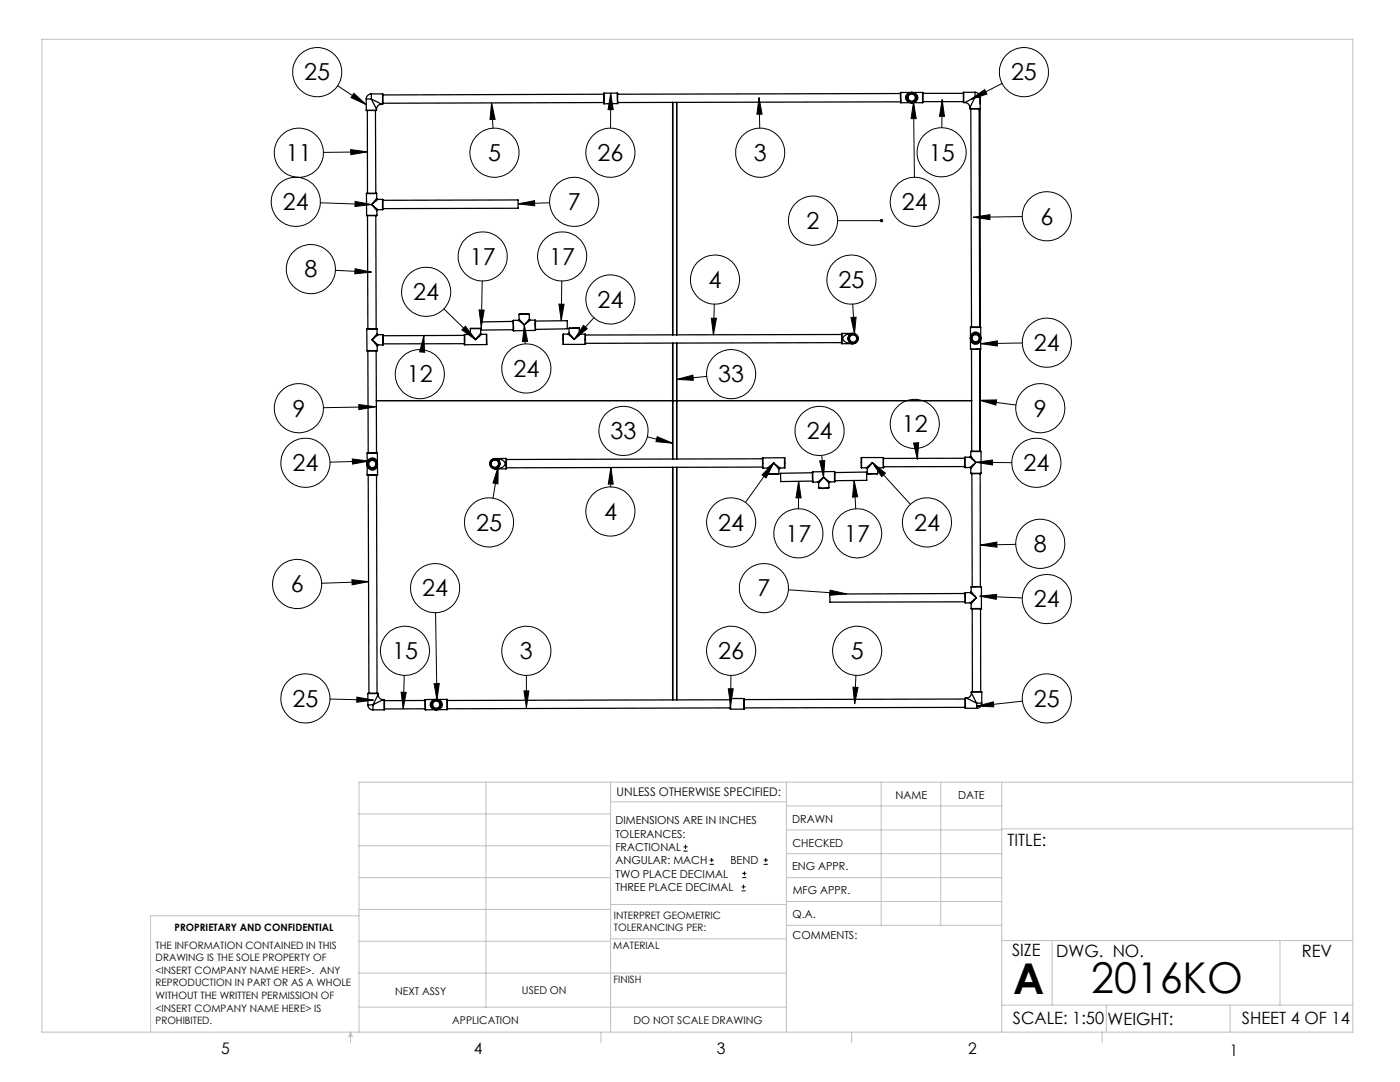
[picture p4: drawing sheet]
<svg xmlns="http://www.w3.org/2000/svg" width="279mm" height="216mm" viewBox="0 0 279 216" stroke-linecap="round" stroke-linejoin="round" font-family="sans-serif">
<defs><g id="words">
<g font-size="8.5">
<text x="202.2" y="198.3">A</text>
<text x="217.8" y="198.1">2016KO</text>
</g>
<g font-size="4.7">
<text x="60.7" y="16.1">25</text>
<text x="201.8" y="16.1">25</text>
<text x="57.1" y="32.1">11</text>
<text x="97.4" y="32.1">5</text>
<text x="119.3" y="32.1">26</text>
<text x="150.4" y="32.1">3</text>
<text x="185.4" y="32">15</text>
<text x="56.5" y="41.9">24</text>
<text x="113.3" y="41.9">7</text>
<text x="180" y="41.9">24</text>
<text x="161" y="45.7">2</text>
<text x="207.6" y="44.8">6</text>
<text x="93.8" y="52.8">17</text>
<text x="109.6" y="52.8">17</text>
<text x="60.8" y="55.4">8</text>
<text x="82.5" y="59.9">24</text>
<text x="141.4" y="57.5">4</text>
<text x="167.4" y="57.5">25</text>
<text x="119.2" y="61.4">24</text>
<text x="206.4" y="70">24</text>
<text x="81.2" y="76.3">12</text>
<text x="102.5" y="75.2">24</text>
<text x="143.3" y="76.3">33</text>
<text x="58.4" y="83.1">9</text>
<text x="206.3" y="83.1">9</text>
<text x="121.9" y="87.7">33</text>
<text x="161" y="87.7">24</text>
<text x="180" y="86.3">12</text>
<text x="58.4" y="94">24</text>
<text x="204.3" y="94">24</text>
<text x="95" y="105.9">25</text>
<text x="120.5" y="103.7">4</text>
<text x="143.3" y="105.9">24</text>
<text x="182.4" y="105.9">24</text>
<text x="156.8" y="108.1">17</text>
<text x="168.5" y="108.1">17</text>
<text x="206.3" y="110.2">8</text>
<text x="58" y="118.2">6</text>
<text x="84.3" y="119">24</text>
<text x="151.2" y="119">7</text>
<text x="206.3" y="121.2">24</text>
<text x="78.2" y="131.5">15</text>
<text x="103.8" y="131.5">3</text>
<text x="143.3" y="131.5">26</text>
<text x="169.8" y="131.5">5</text>
<text x="58.4" y="141">25</text>
<text x="206.3" y="141">25</text>
</g>
<g font-size="3.4">
<text x="201.1" y="168.8">TITLE:</text>
<text x="202" y="190.8">SIZE</text>
<text x="210.8" y="190.9">DWG. NO.</text>
<text x="259.8" y="191">REV</text>
<text x="202.1" y="204.4">SCALE: 1:50</text>
<text x="221" y="204.5">WEIGHT:</text>
<text x="247.8" y="204.4">SHEET 4 OF 14</text>
</g>
<g font-size="3.2">
<text x="44.2" y="210.4">5</text>
<text x="94.6" y="210.3">4</text>
<text x="143.1" y="210.4">3</text>
<text x="193.2" y="210.3">2</text>
<text x="245.4" y="210.6">1</text>
</g>
<text font-size="2.4" x="123.1" y="158.9">UNLESS OTHERWISE SPECIFIED:</text>
<g font-size="2.2">
<text x="178.7" y="159.4">NAME</text>
<text x="191.2" y="159.4">DATE</text>
<text x="122.8" y="164.5">DIMENSIONS ARE IN INCHES</text>
<text x="122.8" y="167.1">TOLERANCES:</text>
<text x="158.1" y="164.2">DRAWN</text>
<text x="122.8" y="169.8">FRACTIONAL</text>
<text x="122.8" y="172.5">ANGULAR: MACH</text>
<text x="145.8" y="172.5">BEND</text>
<text x="158.1" y="173.7">ENG APPR.</text>
<text x="158.2" y="169.1">CHECKED</text>
<text x="122.8" y="175.1">TWO PLACE DECIMAL</text>
<text x="122.8" y="177.8">THREE PLACE DECIMAL</text>
<text x="158.2" y="178.4">MFG APPR.</text>
<text x="158.2" y="183.2">Q.A.</text>
<text x="158.2" y="187.4">COMMENTS:</text>
</g>
<g font-size="2.1">
<text x="78.8" y="198.5">NEXT ASSY</text>
<text x="104.2" y="198.4">USED ON</text>
<text x="90.2" y="204.3">APPLICATION</text>
<text x="126.4" y="204.3">DO NOT SCALE DRAWING</text>
</g>
<g font-size="2">
<text x="34.8" y="185.7">PROPRIETARY AND CONFIDENTIAL</text>
<text x="122.5" y="183.3">INTERPRET GEOMETRIC</text>
<text x="122.5" y="185.9">TOLERANCING PER:</text>
<text x="31.1" y="189.3">THE INFORMATION CONTAINED IN THIS</text>
<text x="31.1" y="191.8">DRAWING IS THE SOLE PROPERTY OF</text>
<text x="122.4" y="189.4">MATERIAL</text>
<text x="31.1" y="194.3">&lt;INSERT COMPANY NAME HERE&gt;. ANY</text>
<text x="31.1" y="196.8">REPRODUCTION IN PART OR AS A WHOLE</text>
<text x="122.4" y="196.2">FINISH</text>
<text x="31.1" y="199.4">WITHOUT THE WRITTEN PERMISSION OF</text>
<text x="31.1" y="201.9">&lt;INSERT COMPANY NAME HERE&gt; IS</text>
<text x="31.1" y="204.4">PROHIBITED.</text>
</g>
</g></defs>
<g fill="none" stroke="#000" stroke-width=".2">
<path d="M67.4 17.1l5.7 3.8M70.6 18.6l2.5 2.3-3-1.4zM121.9 18.6l-.1 7M121.9 18.6l.5 3.3h-1zM151.5 19.5l.1 6.1M151.5 19.5l.6 3.3h-1zM188 19.9l.5 3.3h-1zM188 19.9v5.6M193.8 19.8l2.7-1.9 .5 .9zM200 16.7l-6.2 3.1M70 29.8l3.3 .5-3.3 .6zM73.3 30.3l-8.7 .1"/>
<path d="M98.1 20.5l.3 5.1M98.1 20.5l.7 3.3h-1zM182.3 20.4l.2 15M182.3 20.4l.5 3.3h-1zM63.9 40.5l10.3 .3M66.9 53.9l7.2 .4M70.9 53.6l3.2 .7-3.3 .3zM70.9 40.2l3.3 .6-3.4 .4zM96.2 56.1l-.1 9.1M103.4 40.7l3.3-.7v1.1zM109.7 40.5l-6.3 .2M112.1 56.1l-.1 7.9"/>
<path d="M167.1 44h8.8M194.2 43.4l3.4-.6v1zM204 43.2l-9.8 .2M84.6 67l-.3 2.8M84.6 67l.1 3.3-1-.1zM88.6 61.6l6.3 6.2M92.9 65.1l2 2.7-2.7-2zM95.6 61.8l1 .1-.5 3.3zM104.6 64.8l.2 3.8M104.6 64.8l.7 3.3-1 .1zM111.5 60.7h1.1l-.6 3.3zM116.5 64.9l.7 .7-2.6 2.1z"/>
<path d="M118.5 63.4l-3.9 4.3M135 75.7l3.3-.8 .1 1zM141 75.1l-6 .6M142 63.5h1l-.6 3.3zM142.6 60.7l-.2 6.1M169.8 63.4l1.1-.1-.4 3.3zM170.2 60.7l.3 5.9M195.5 79.9l7.2 .9M195.5 79.9l3.4-.1-.1 1zM195.7 68.6l3.3-.6v1zM204 68.4l-8.3 .2M70.3 91.6l3.3 .4-3.3 .6z"/>
<path d="M71.6 80.7l3.3 .5-3.3 .5zM73.6 92l-7.7 .2M74.9 81.2l-10.3 .2M99.4 93.2l-1 6.2M99.4 93.2v3.4l-1-.2zM121.9 93.3v3.9M121.9 93.3l.5 3.3h-1zM129.2 87.2l5.1 1.2M131.2 87.1l3.1 1.3-3.4-.3zM154.4 92.4l-1.5 3-.8-.6zM154.4 92.4l-5.6 7.9M159.4 96l-.1 5.5"/>
<path d="M159.4 96l.5 3.3h-1zM163.6 92l1-.1-.2 3.3zM164 90.9l.4 4.3M170.5 95.9l.7 3.2-1.1 .1zM170.5 95.9l.3 5.6M174.1 92.3l2.6 2.1-.7 .7zM174.1 92.3l7.6 8.3M182.3 88.4l1-.1-.2 3.4zM182.9 89.5l.2 2.2M194.8 92.3h7.1M194.8 92.3l3.3-.5v1zM70.2 115.7l3.4 .4-3.3 .6z"/>
<path d="M73.6 116.1l-9.4 .3M157.3 117.7l11.6 .8M165.7 117.8l3.2 .7-3.3 .3zM195.5 119l8.5 .3M195.5 119l3.4-.4-.1 1zM195.7 108.8l3.2-.6 .1 1zM202.7 108.6l-7 .2M65.9 139.5l8.6 .2M71.2 139.1l3.3 .6-3.3 .4zM80 138.1h1.1l-.6 3.3zM80.7 134.8l-.2 6.6M86.6 136.4h1.1l-.5 3.3z"/>
<path d="M86.9 122.3l.3 17.4M104.6 137.9h1l-.5 3.3zM105.1 134.8v6.4M145.3 137.4h1l-.5 3.3zM145.9 134.8l-.1 5.9M170.2 137.1l1 .1-.6 3.2zM170.8 134.8l-.2 5.6M204 139.9l-9 1M195 140.9l3.2-.8 .1 .9zM136.4 169.8h.8M136.4 169h.8M136.8 168.6v.8"/>
<path d="M141.6 172.5h.9M141.6 171.6h.9M142 171.2v.8M148 177.8h.8M148 177h.8M148.1 175.1h.8M148.1 174.3h.8M148.4 176.5v.8M148.6 173.9v.8M152.4 172.5h.8M152.4 171.6h.8M152.8 171.2v.8"/>
<circle cx="63.3" cy="14.4" r="4.9"/>
<circle cx="204.3" cy="14.4" r="4.9"/>
<circle cx="59.6" cy="30.5" r="4.9"/>
<circle cx="98.7" cy="30.5" r="4.9"/>
<circle cx="121.8" cy="30.5" r="4.9"/>
<circle cx="151.7" cy="30.5" r="4.9"/>
<circle cx="187.9" cy="30.4" r="4.9"/>
<circle cx="59" cy="40.3" r="4.9"/>
<circle cx="62" cy="53.7" r="4.9"/>
<circle cx="85" cy="58.2" r="4.9"/>
<circle cx="96.3" cy="51.2" r="4.9"/>
<circle cx="112.2" cy="51.2" r="4.9"/>
<circle cx="114.6" cy="40.3" r="4.9"/>
<circle cx="121.8" cy="59.7" r="4.9"/>
<circle cx="142.7" cy="55.8" r="4.9"/>
<circle cx="162.3" cy="44" r="4.9"/>
<circle cx="169.9" cy="55.8" r="4.9"/>
<circle cx="182.6" cy="40.3" r="4.9"/>
<circle cx="208.9" cy="43.2" r="4.9"/>
<circle cx="83.8" cy="74.7" r="4.9"/>
<circle cx="105" cy="73.5" r="4.9"/>
<circle cx="145.9" cy="74.7" r="4.9"/>
<circle cx="208.9" cy="68.4" r="4.9"/>
<circle cx="59.6" cy="81.4" r="4.9"/>
<circle cx="60.9" cy="92.3" r="4.9"/>
<circle cx="124.4" cy="86" r="4.9"/>
<circle cx="163.6" cy="86" r="4.9"/>
<circle cx="182.6" cy="84.6" r="4.9"/>
<circle cx="206.8" cy="92.3" r="4.9"/>
<circle cx="207.6" cy="81.4" r="4.9"/>
<circle cx="59.3" cy="116.5" r="4.9"/>
<circle cx="86.8" cy="117.4" r="4.9"/>
<circle cx="97.6" cy="104.2" r="4.9"/>
<circle cx="121.8" cy="102.1" r="4.9"/>
<circle cx="145.9" cy="104.2" r="4.9"/>
<circle cx="152.5" cy="117.4" r="4.9"/>
<circle cx="159.3" cy="106.4" r="4.9"/>
<circle cx="171" cy="106.4" r="4.9"/>
<circle cx="185" cy="104.2" r="4.9"/>
<circle cx="207.6" cy="108.5" r="4.9"/>
<circle cx="208.9" cy="119.5" r="4.9"/>
<circle cx="60.9" cy="139.4" r="4.9"/>
<circle cx="80.8" cy="129.9" r="4.9"/>
<circle cx="105" cy="129.9" r="4.9"/>
<circle cx="145.9" cy="129.9" r="4.9"/>
<circle cx="171" cy="129.9" r="4.9"/>
<circle cx="208.9" cy="139.4" r="4.9"/>
</g>
<g fill="none" stroke="#c0c0c0" stroke-width=".2">
<path d="M8.4 7.8h261.6v198.2h-261.6zM97 156.1v44.9M121.8 156.1v49.9M121.8 160h35.2M157 156.1v49.9M175.9 156.1v28.5M187.7 156.1v28.5M199.9 156.1v49.9M270 156.1h-198.4v49.9M71.6 175.1h50.2M71.6 168.8h50.2M71.6 162.4h50.2"/>
<path d="M157 170.4h42.9M157 165.6h42.9M157 160.8h42.9M157 175.1h42.9M157 179.9h42.9M199.9 165.4h70.1M71.6 194.2h85.4M71.6 187.8h50.2M71.6 181.5h50.2M71.6 182.7h-41.5v23.3M121.8 187.3h35.2M121.8 180.5h35.2"/>
<path d="M157 184.6h42.9M199.9 187.7h70.1M210 187.7v12.9M255.4 187.7v12.9M70 206v2.1M70 206l.3 .8h-.7zM71.6 201h85.4M119.9 206v2.1M170 206v2.1M199.9 200.6h70.1M220 206v2.1M220.8 200.6v5.4"/>
<path d="M245.5 200.6v5.4"/>
</g>
<path d="M103.4 40.7l3.3-.7v1.1zM121.9 18.6l.5 3.3h-1zM151.5 19.5l.6 3.3h-1zM188 19.9l.5 3.3h-1zM194.2 43.4l3.4-.6v1zM175.7 43.7a.33 .33 0 0 0 .1 .6 .33 .33 0 0 0 .4-.3h-.3h.3a.34 .34 0 0 0-.1-.3 .34 .34 0 0 0-.4 0zM195.7 68.6l3.3-.6v1zM142 63.5h1l-.6 3.3zM195.5 79.9l3.4-.1-.1 1zM170.2 137.1l1 .1-.6 3.2zM84.6 67l.1 3.3-1-.1zM95.6 61.8l1 .1-.5 3.3zM70.9 53.6l3.2 .7-3.3 .3zM70 29.8l3.3 .5-3.3 .6zM70.6 18.6l2.5 2.3-3-1.4zM98.1 20.5l.7 3.3h-1zM182.3 20.4l.5 3.3h-1zM71.6 80.7l3.3 .5-3.3 .5zM70.9 40.2l3.3 .6-3.4 .4zM70.3 91.6l3.3 .4-3.3 .6zM70.2 115.7l3.4 .4-3.3 .6zM71.2 139.1l3.3 .6-3.3 .4zM80 138.1h1.1l-.6 3.3zM86.6 136.4h1.1l-.5 3.3zM104.6 137.9h1l-.5 3.3zM145.3 137.4h1l-.5 3.3zM165.7 117.8l3.2 .7-3.3 .3zM111.5 60.7h1.1l-.6 3.3zM104.6 64.8l.7 3.3-1 .1zM169.8 63.4l1.1-.1-.4 3.3zM99.4 93.2v3.4l-1-.2zM121.9 93.3l.5 3.3h-1zM154.4 92.4l-1.5 3-.8-.6zM174.1 92.3l2.6 2.1-.7 .7zM182.3 88.4l1-.1-.2 3.4zM159.4 96l.5 3.3h-1zM170.5 95.9l.7 3.2-1.1 .1zM163.6 92l1-.1-.2 3.3zM131.2 87.1l3.1 1.3-3.4-.3zM135 75.7l3.3-.8 .1 1zM92.9 65.1l2 2.7-2.7-2zM116.5 64.9l.7 .7-2.6 2.1zM193.8 19.8l2.7-1.9 .5 .9zM194.8 92.3l3.3-.5v1zM195.7 108.8l3.2-.6 .1 1zM195.5 119l3.4-.4-.1 1zM195 140.9l3.2-.8 .1 .9z" fill="#000"/>
<g fill="none" stroke="#000" stroke-width=".25">
<path d="M73.1 19.8h1M73.1 19.8v2.2M74.1 18.7l-.2 .1a.97 .97 0 0 0-.8 1M74.1 18.7v1.1M74.1 18.7h2.2M74.1 19.8l1 2M74.1 19.8l2.1 1M76.3 18.7v2.1M120.5 18.8l-44.1 .1M120.5 18.6v2.1M120.5 18.6h2.7M123.2 18.6v2.1"/>
<path d="M179.7 18.7l-56.4 .1M179.8 18.5v2M179.8 18.5h4.3M181 18.8a1.18 1.18 0 0 1 1.5-.2 1.18 1.18 0 0 1 .5 1.4 1.22 1.22 0 0 1-1.5 .4 1.22 1.22 0 0 1-.7-1.3zM184.1 18.5v2M184.2 18.6h8.1M192.3 18.4v2.1M192.3 18.4h2.3M194.6 19.4l-1 2.1M194.6 19.4l-2.1 1.1M194.6 18.4h.1a1.13 1.13 0 0 1 .9 1h-1M194.6 18.4v1"/>
<path d="M195.5 19h.1v46.3M73.1 22h2M73.1 38.6h2.1M73.1 38.6l.1 4.4M73.3 22v16.6M74.9 22l.1 16.6M75.1 21.8v.2M75.2 39.6l.2 .2M75.2 39.6l-1 1.2M75.2 38.6v1M75.4 39.8l-1.2 1M75.4 39.8h.9"/>
<path d="M76.2 20.8a1.02 1.02 0 0 0-1.1 1M76.2 20.8h.1M76.3 39.8v2M76.4 40l27-.1v1.7h-27M120.5 20.5l-44.1 .1M123.2 20.7h-2.7M134.2 20.4v46.4M134.3 20.4v46.4M135 20.4v46.4M179.7 20.3l-56.4 .2M179.8 20.5h4.3M184.2 20.3h8.1"/>
<path d="M192.3 20.5h.2M192.5 20.5h.2a1.05 1.05 0 0 1 .9 1M193.6 21.7h2zM193.6 21.5v.2M193.7 21.7l.2 43.6M195.4 21.7l.1 43.6M73.2 43h2M73.3 43l.1 22.6M74.2 40.8l1 1.2M74.2 40.8l1.2 1M75 43l.1 22.6M75.2 42v1"/>
<path d="M75.4 41.8l-.2 .2M75.4 41.8h.9M73.2 65.7h2M73.2 65.7v4.3M73.2 70h2.1M73.4 70l.1 20.3M74.3 67.8l1 1.2v1M74.3 67.8l1.2 1M75.1 70v20.3M75.1 79.9h59.9M75.2 66.6l.3 .2M75.2 66.6l-.9 1.2"/>
<path d="M75.2 65.7v.9M75.5 68.8l-.2 .2M75.5 66.8l-1.2 1M75.5 66.8h.9M75.5 68.8h.9M76.4 66.8v2M92.7 68.6h-16.2M92.7 66.9l-16.2 .1M92.7 66.7v2.1M92.7 66.7h1M93.7 66.7l1.2 1.1M93.9 65.6h2"/>
<path d="M93.9 66.5l-.2 .2M93.9 66.5l1 1.3M93.9 65.6v.9M95.9 66.5l.2 .2M95.9 66.5l-1 1.3M95.9 65.6v.9M96 64.2l.1 1.7 6.3-.1M96 64.2h.1M97.1 66.7v2.1M97.1 66.7h-1l-1.2 1.1M97.1 68.8h-4.4M102.4 64.1l-6.4 .1"/>
<path d="M102.4 63.9l.1 2.1M102.4 63.9h1M103.4 63.9l1.2 .9M103.6 62.8l.6-.2h1.1l.3 .2M103.6 62.8h2M103.6 62.8v.9M103.6 63.7l-.2 .2M103.6 63.7l1 1.1M105.6 62.8l.1 .9M105.7 63.7l.1 .2M105.7 63.7l-1.1 1.1M105.8 63.9l-1.2 .9"/>
<path d="M105.8 63.9h1M106.8 63.9v2M106.8 65.9l-4.3 .1M106.9 64.1l6.3-.1v1.6l-6.3 .1M112.4 68.7h.1M112.4 66.7v2M112.4 66.7h1M112.4 68.7h4.4M113.4 66.7l1.2 1M113.6 65.5h2M113.6 66.5l-.2 .2M113.6 66.5l1 1.2"/>
<path d="M113.6 65.5v1M115.6 66.5l.2 .2M115.6 66.5l-1 1.2M115.6 65.5v1M115.8 66.7l-1.2 1M115.8 66.7h1M116.8 66.7v2M134.2 68.5v23.1M134.3 68.5v23.1M135 68.5v23.1M135 79.9h.1M135 79.9h58.9"/>
<path d="M168 68.4l-51.2 .1M168 66.7l-51.2 .2M168 66.5v2.1M168 66.5h2.3a1.77 1.77 0 0 0-2.1 1.1 1.85 1.85 0 0 0 2.1 1h-2.3M193.7 65.3h2M193.7 65.3v4.4M193.9 69.7v20.3M194 66.6a1.11 1.11 0 0 1 1.5 .1 1.11 1.11 0 0 1 0 1.5 1.06 1.06 0 0 1-1.4 .2 1.06 1.06 0 0 1-.3-1.4zM195.5 69.7l.1 20.3M195.5 79.9h.1M195.6 69.7v20.3M195.7 65.3h-2"/>
<path d="M195.7 65.3h.1M195.7 69.6l-2 .1M195.7 65.3v4.3M73.3 90.4h2M73.3 94.8h2.1M73.3 90.4v4.4M73.5 94.8l.1 43.5M73.7 91.7a1.1 1.1 0 0 1 1.4 .1 1.1 1.1 0 0 1 .1 1.4 1.01 1.01 0 0 1-1.2 .5 1.01 1.01 0 0 1-.7-1.1l.1-.6zM75.1 94.8l.1 43.5M75.3 90.4v2.2M75.3 92.6l.1 2.2M101 91.5v2.1"/>
<path d="M101 91.5h-2.2a1.62 1.62 0 0 1 2 1.1 2.11 2.11 0 0 1-2 1h2.2M134.2 93.2v46.4M134.3 93.2v46.4M135 93.2v46.4M152.2 91.5l-51.1 .2M152.2 93.2l-51.1 .1M152.2 91.4l.1 2M152.3 93.4h.9M153.2 93.4l.2 .2M153.4 94.5h2M153.4 93.6v.9M154.4 92.4l1 1.2"/>
<path d="M154.4 92.4l-1 1.2M154.4 92.4l1.2 1h1M154.4 92.4l-1.2 1M155.4 93.6v.9M155.6 93.4l-.2 .2M156.6 91.3v2.1M156.6 91.3l-4.4 .1M162.1 94.3l-6.3 .1v1.1v.6l6.4-.1M162.2 94.2v2M163.2 96.2l.2 .2M163.4 96.4v.9M164.4 95.2l-1.2 1h-1"/>
<path d="M164.4 95.2l1.2 1M164.4 95.2l1 1.1M164.4 95.2l-1 1.2M165.4 97.3l-1.1 .2-.9-.2M165.4 97.3h-2M165.4 96.3v1M165.6 96.2l-.2 .1M166.5 94.1v2M166.5 94.1l-4.3 .1M166.5 96.1l-.9 .1M166.6 94.3l6.3-.1 .1 .4v1.2l-6.4 .1M171.9 91.3v2"/>
<path d="M171.9 93.3h1M171.9 91.3h4.4M172.9 93.3l.2 .2M173.1 93.5v1M173.1 94.5h2.1M174.1 92.3l1.1 1.2M174.1 92.3l-1 1.2M174.1 92.3l1.2 1M174.1 92.3l-1.2 1M175.2 93.5v1M175.3 93.3l-.1 .2M175.3 93.3h1"/>
<path d="M176.3 91.3v2M192.5 93.1h-16.2M192.5 91.4l-16.2 .1M192.6 91.2v2.1M192.6 91.2h1l1.2 1.1M193.6 93.3l.1 .2M193.6 93.3h-1M193.7 94.4h2.1M193.7 91.1l-.1 .1M193.7 90.1h2.1M193.7 91.1l1.1 1.2M193.7 90.1v1"/>
<path d="M193.7 93.5v.9M194 94.5v22.6M194.8 92.3l-1.1 1.2M194.8 92.3l-1.2 1M195.6 94.7v-.2l.1 22.6M195.8 90.1v4.3M192.6 118.4l-27 .1v.7v1l27-.1M192.7 118.3v2M192.7 118.3h.9M193.6 118.3l1.2 1M193.8 118l-.2 .3M193.8 118l1 1.3"/>
<path d="M193.8 117.1v.9M194.8 119.3l-1 1.2M194.8 119.3l-1.2 1M195.9 117.1h-2.1M195.9 117.1v4.3M73.4 138.4h2.1M73.4 138.4v2.3M75.5 138.6a1.02 1.02 0 0 0 1 1M75.5 138.6l-1.1 2M75.5 138.4v.2M76.5 139.6l-2.1 1M76.5 139.6h.2"/>
<path d="M76.7 139.6v2M84.8 139.8h-8.1M84.9 139.6v2M87.1 139.6a1.04 1.04 0 0 1 1.2 1 1.04 1.04 0 0 1-1.2 1M87.1 139.6a1.04 1.04 0 0 0-1.2 1 1.04 1.04 0 0 0 1.2 1M87.1 139.6h-2.2M87.1 139.6h2.1M89.2 139.6v2M145.7 139.6l-56.4 .2M145.8 139.4v2.1M145.8 139.4h2.7M148.5 139.4v2.1"/>
<path d="M192.6 139.5l-44.1 .1M192.7 139.3v2M192.7 139.3h.2M192.7 120.3h.9M192.9 139.3l2 1M193.6 120.3l.2 .2M193.8 121.4h2.1M193.8 120.5v.9M193.9 138.3a.96 .96 0 0 1-1 1M193.9 138.1h2M193.9 138.3l1 2M193.9 138.1v.2"/>
<path d="M194 121.5l.1 16.5M195.7 121.5v16.5M195.9 138.1v2.2M73.4 140.7v.1a1.05 1.05 0 0 0 1 .8M74.4 140.6l-1 .1M74.4 140.6v1M74.4 141.6h2.3M84.8 141.4l-8.1 .1M87.1 141.6h2.1M87.1 141.6h-2.2M145.7 141.3l-56.4 .1M145.8 141.5h2.7"/>
<path d="M192.6 141.1l-44 .2M192.7 141.3h2.2M194.9 140.3h1M194.9 140.3v1M195.9 140.3a1.02 1.02 0 0 1-1 1"/>
<circle cx="181.9" cy="19.5" r="1.03"/>
<circle cx="181.9" cy="19.5" r=".96"/>
<circle cx="181.9" cy="19.5" r=".71"/>
<circle cx="181.9" cy="19.5" r=".89"/>
<circle cx="181.9" cy="19.5" r=".83"/>
<circle cx="170.2" cy="67.6" r=".96"/>
<circle cx="170.2" cy="67.6" r="1.03"/>
<circle cx="170.3" cy="67.6" r=".84"/>
<circle cx="170.3" cy="67.6" r=".91"/>
<circle cx="170.3" cy="67.5" r=".72"/>
<circle cx="194.7" cy="67.5" r="1.02"/>
<circle cx="194.7" cy="67.5" r=".9"/>
<circle cx="194.7" cy="67.5" r=".71"/>
<circle cx="194.7" cy="67.5" r=".96"/>
<circle cx="194.7" cy="67.5" r=".84"/>
<circle cx="74.3" cy="92.6" r=".83"/>
<circle cx="74.3" cy="92.6" r=".9"/>
<circle cx="74.3" cy="92.6" r=".71"/>
<circle cx="74.3" cy="92.6" r="1.04"/>
<circle cx="74.3" cy="92.6" r=".97"/>
<circle cx="98.8" cy="92.5" r=".97"/>
<circle cx="98.8" cy="92.5" r=".91"/>
<circle cx="98.8" cy="92.5" r=".71"/>
<circle cx="98.8" cy="92.5" r=".84"/>
<circle cx="98.8" cy="92.5" r="1.03"/>
<circle cx="87.1" cy="140.6" r=".97"/>
<circle cx="87.1" cy="140.6" r=".72"/>
<circle cx="87.1" cy="140.6" r="1.03"/>
<circle cx="87.1" cy="140.6" r=".85"/>
<circle cx="87.1" cy="140.6" r=".91"/>
</g>
<use href="#words"/>
</svg>
